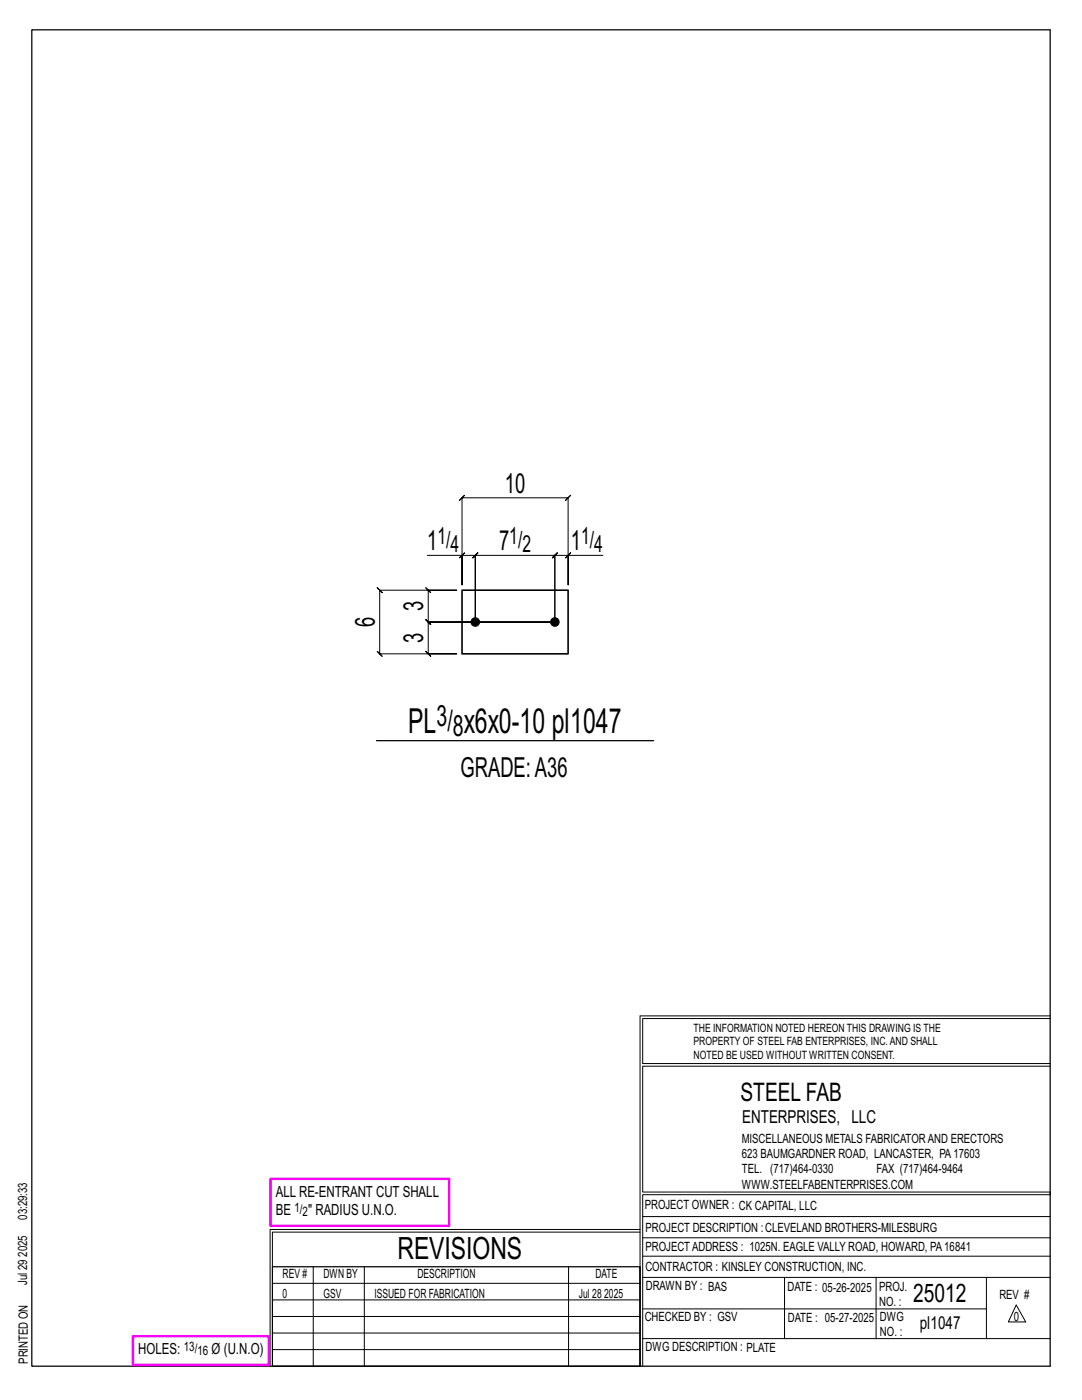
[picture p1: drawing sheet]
<svg xmlns="http://www.w3.org/2000/svg" width="216mm" height="279mm" viewBox="0 0 216 279" stroke-linecap="round" stroke-linejoin="round" font-family="sans-serif">
<defs><g id="words">
<g font-size="6.9">
<text x="81.5" y="146.4">PL</text>
<text x="92.6" y="146.4">x6x0-10 pl1047</text>
</g>
<text font-size="6.1" x="79.3" y="251.3">REVISIONS</text>
<g font-size="5.9">
<text x="87.1" y="144.8">3/</text>
<text x="90.4" y="146.9">8</text>
</g>
<g font-size="5.5">
<text x="100.7" y="98.4">10</text>
<text x="85.3" y="109.8">1</text>
<text x="99.6" y="109.8">7</text>
<text x="113.9" y="109.8">1</text>
<text x="74.8" y="125.2" transform="rotate(-90 74.8 125.2)">6</text>
<text x="84.5" y="122" transform="rotate(-90 84.5 122)">3</text>
<text x="84.5" y="128.3" transform="rotate(-90 84.5 128.3)">3</text>
<text x="91.9" y="155.1">GRADE:A36</text>
</g>
<g font-size="5.1">
<text x="147.8" y="219.8">STEEL FAB</text>
<text x="182.2" y="259.9">25012</text>
</g>
<g font-size="4.7">
<text x="87.3" y="108.6">1/</text>
<text x="89.9" y="110.3">4</text>
<text x="101.6" y="108.6">1/</text>
<text x="104.2" y="110.3">2</text>
<text x="115.9" y="108.6">1/</text>
<text x="118.6" y="110.3">4</text>
</g>
<g font-size="3.6">
<text x="148.1" y="224.1">ENTERPRISES, LLC</text>
<text x="183.5" y="265.2">pl1047</text>
</g>
<g font-size="3.1">
<text x="55" y="238.9">ALL RE-ENTRANT CUT SHALL</text>
<text x="55" y="242.5">BE</text>
<text x="61.5" y="242.5">&quot; RADIUS U.N.O.</text>
<text x="27.6" y="270.2">HOLES:</text>
<text x="42.2" y="270.2">Ø (U.N.O)</text>
</g>
<g font-size="2.6">
<text x="58.8" y="241.8">1/</text>
<text x="60.4" y="242.7">2</text>
<text x="36.7" y="269.6">13/</text>
<text x="39.4" y="270.5">16</text>
</g>
<g font-size="2.5">
<text x="148" y="231.2">623 BAUMGARDNER ROAD, LANCASTER, PA17603</text>
<text x="148" y="228.1">MISCELLANEOUS METALS FABRICATORAND ERECTORS</text>
<text x="148" y="237.2">WWW.STEELFABENTERPRISES.COM</text>
<text x="148" y="234.2">TEL. (717)464-0330</text>
<text x="174.9" y="234.2">FAX (717)464-9464</text>
<text x="5.4" y="243.4" transform="rotate(-90 5.4 243.4)">03:29:33</text>
<text x="128.7" y="241.3">PROJECT OWNER : CK CAPITAL, LLC</text>
<text x="128.8" y="246">PROJECT DESCRIPTION :CLEVELAND BROTHERS-MILESBURG</text>
<text x="5.4" y="250.8" transform="rotate(-90 5.4 250.8)">2025</text>
<text x="128.8" y="249.7">PROJECTADDRESS : 1025N. EAGLE VALLY ROAD, HOWARD, PA16841</text>
<text x="5.4" y="256.5" transform="rotate(-90 5.4 256.5)">Jul 29</text>
<text x="56.4" y="255">REV #</text>
<text x="64.5" y="255">DWN BY</text>
<text x="83.3" y="255">DESCRIPTION</text>
<text x="118.8" y="255">DATE</text>
<text x="128.8" y="253.7">CONTRACTOR : KINSLEY CONSTRUCTION, INC.</text>
<text x="128.9" y="257.5">DRAWN BY : BAS</text>
<text x="157.1" y="257.6">DATE : 05-26-2025</text>
<text x="175.4" y="257.7">PROJ.</text>
<text x="56.4" y="259">0</text>
<text x="64.5" y="259">GSV</text>
<text x="74.7" y="259">ISSUED FOR FABRICATION</text>
<text x="115.5" y="259">Jul 28</text>
<text x="120.6" y="259">2025</text>
<text x="128.6" y="263.7">CHECKED BY : GSV</text>
<text x="157.2" y="263.7">DATE : 05-27-2025</text>
<text x="175.4" y="260.7">NO. :</text>
<text x="175.6" y="263.7">DWG</text>
<text x="199.4" y="259.2">REV #</text>
<text x="202.3" y="263.7">0</text>
<text x="128.8" y="269.7">DWG DESCRIPTION : PLATE</text>
<text x="175.6" y="266.7">NO. :</text>
<text x="5.5" y="272.2" transform="rotate(-90 5.5 272.2)">PRINTED ON</text>
</g>
<g font-size="2.3">
<text x="138.4" y="208.6">PROPERTY OF STEEL FAB ENTERPRISES, INC.AND SHALL</text>
<text x="138.4" y="205.9">THE INFORMATION NOTED HEREON THIS DRAWING IS THE</text>
<text x="138.4" y="211.3">NOTED BE USED WITHOUT WRITTEN CONSENT.</text>
</g>
</g></defs>
<g fill="none" stroke="#000" stroke-width=".2">
<path d="M75.3 117.3l.5 .5h15.3h-5.6l-.5-.5 1 1-.5-.5v6.3l-.5-.5 1 1-.5-.5h25.2h-25.2l-.5-.5 1 1-.5-.5v6.4l-.5-.5 1 1-.5-.5h5.6h-15.3l.5 .5-1-1 .5 .5v-12.7l.5 .5zM85.3 110.8h6.9v5.9v-17.4l-.5 .5 1-1-.5 .5h21.2l-.5 .5 1-1-.5 .5v17.4v-5.9h6.9M91.7 111.3l1-1zM92.2 110.8h2.6l-.5 .5 1-1-.5 .5v13.3v-13.3l-.5 .5 1-1-.5 .5h15.9l-.5 .5 1-1-.5 .5v13.3v-13.3l-.5 .5 1-1-.5 .5h2.7M113.4 110.8l.5-.5-1 1zM127.7 202.7v70M127.7 202.7h81.8M209.5 203.3h-81.3v9h81.3M209.5 212.8h-81.3v25.1h81.3v.5h-81.3v34.3M54.4 259.4h73.3M54.4 256.1h73.3M62.5 252.8v19.9"/>
<path d="M72.7 252.8v19.9M113.4 252.8v19.9M127.7 245.4h-73.8v27.3M127.7 245.9h-73.3v6.9M128.2 242.8h81.3M128.2 254.9h81.3M128.2 250.7h81.3M128.2 247h81.3M156.5 254.9v12.2M174.8 254.9v12.2M196.8 254.9v12.2M54.4 269.3h73.3"/>
<path d="M54.4 266h73.3M54.4 262.7h73.3M128.2 261.2h68.6M128.2 267.1h81.3M202.8 260.4l1.9 3.4h-3.5z"/>
</g>
<path d="M6.3 6h203.2v266.7h-203.2zM75.1 147.8h55.3M54.4 252.8h73.3v19.9h-73.3z" fill="none" stroke="#000" stroke-width=".25"/>
<path d="M54 235.3h35.6v9.3h-35.6zM26.5 266.7h27.1v5.7h-27.1z" fill="none" stroke="#f0f" stroke-width=".5"/>
<g fill="#000" stroke="#000" stroke-width=".2">
<circle cx="94.8" cy="124.1" r=".86"/>
<circle cx="110.7" cy="124.1" r=".86"/>
</g>
<path d="M92.2 117.8h21.2v12.7h-21.2z" fill="none" stroke="#000" stroke-width=".32"/>
<use href="#words"/>
</svg>
